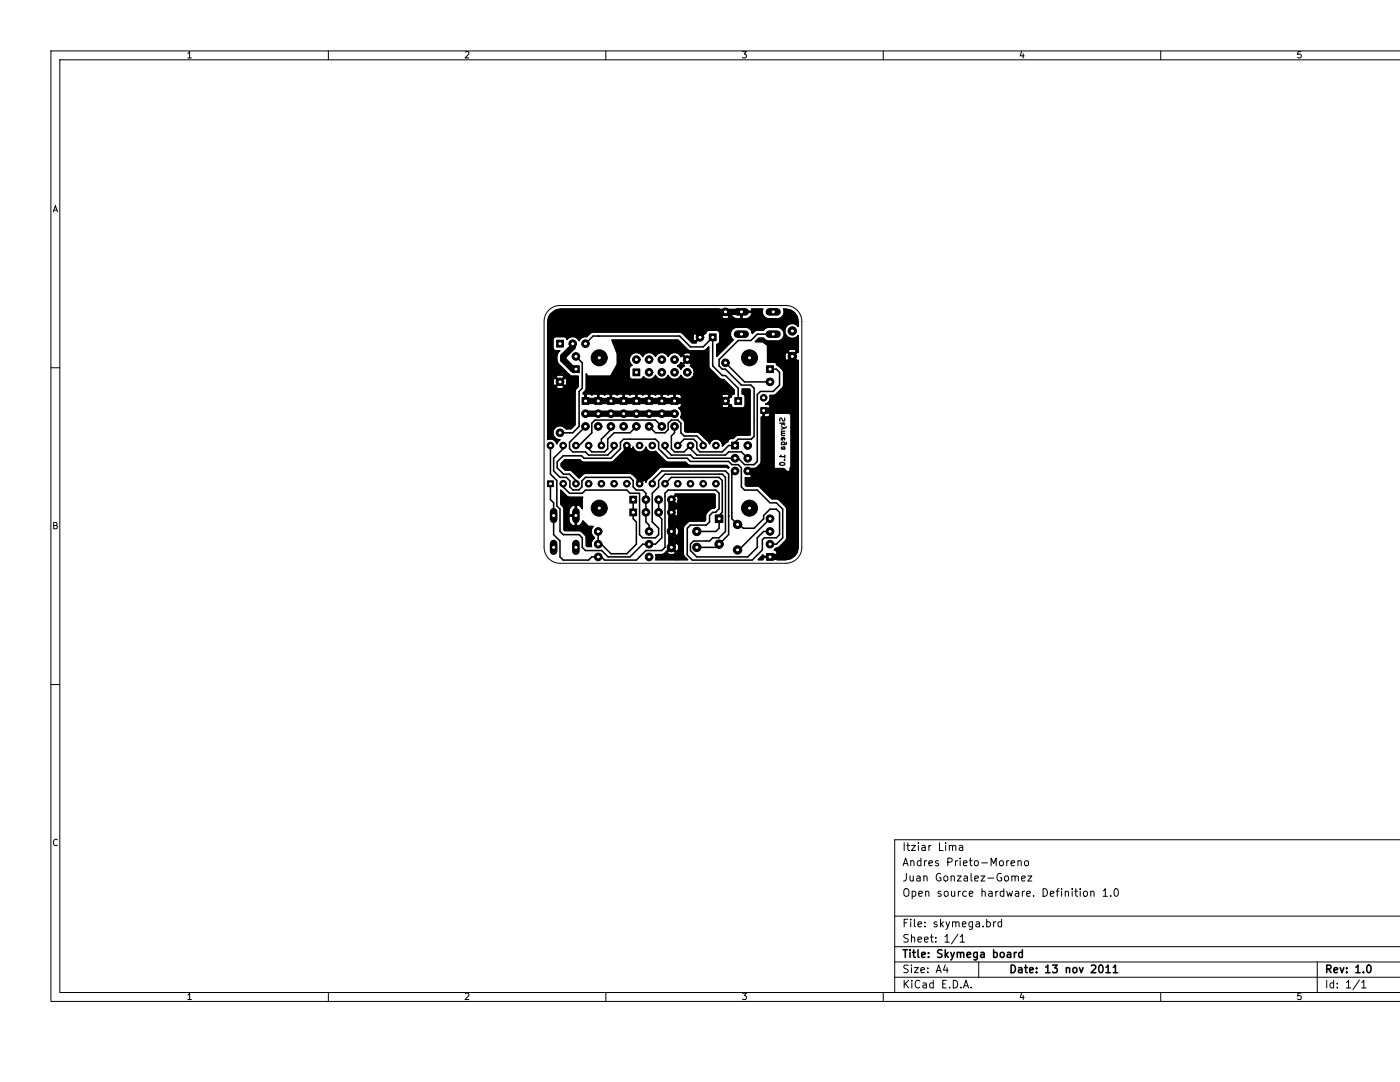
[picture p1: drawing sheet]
<svg xmlns="http://www.w3.org/2000/svg" width="279mm" height="216mm" viewBox="0 0 279 216" stroke-linecap="round" stroke-linejoin="round" font-family="sans-serif">
<g fill="none" stroke="#000" stroke-width=".2">
<path d="M37.5 10.7l.3-.4v1.3M37.5 11.6h.7M65.5 10.2v1.7M92.9 10.4l.4-.1 .3 .4-.8 .9h.8M120.9 10.2v1.7M148.2 10.3h.8l-.5 .5 .4 .1v.5l-.2 .2-.5-.2M176.3 10.2v1.7M203.9 10.2l-.3 .9h.8M204.2 10.7v.9M231.6 10.2v1.7M259.6 10.3h-.6v.6l.2-.1h.4l.1 .2-.1 .4-.1 .2-.5-.2M279.4 10.2h-269.2v189.6h269.2"/>
<path d="M279.4 11.9h-267.5v186.1h267.5M10.6 42.3l.4-1.3 .5 1.3M10.7 41.9h.7M10.2 73.4h1.7M109.5 61.9a3.2 3.2 0 0 1 2.3-.9h45a3.2 3.2 0 0 1 3.2 3.1v45.1a3.2 3.2 0 0 1-3.2 3.2h-45a3.2 3.2 0 0 1-3.2-3.2v-45.1a3.2 3.2 0 0 1 .9-2.2zM109.8 62.7l1.2-.9 .8-.1h31.7a.93 .93 0 0 0 .3 1.3l1-1 .9 1 .3-.1a1.54 1.54 0 0 0 1.8 .7v-1.5h2.1l.2-.2-.1-.2h2.3l-.2 .3a1.4 1.4 0 0 0 1.1 1.6h2.2l.5-.2a1.34 1.34 0 0 0 .5-1.7 2.6 2.6 0 0 1 2.9 2.5v1l-.3-.4a1.5 1.5 0 0 0-2.1 .4 1.5 1.5 0 0 0 .3 2.1 1.5 1.5 0 0 0 2.1-.4v3.4h-.2l-.1 .2v-.4a.98 .98 0 0 0-1.7 0l.8 .8 .9-.8v.4l-.7 .6 .8 .9 .2-.1v37.2l-.3 1.3v-38.3l-.9-.8-.2 .2v-.4l-.8-.8a.98 .98 0 0 0 0 1.7l.8-.9v.4l-.6 .6 .1 .3a1.07 1.07 0 0 0 1.6-.3v38.3l-.4 .6-.7 .4v-28.7h-.2v-.2h-3.2v11.6h3.2v-.8h.2v18.1l-1.1 .3h-1.7l-.2-.4h-2.5l-.1 .4h-1l1-1 .1 .3h2.5l.2-.2a.78 .78 0 0 0-.6-1.1l.4-.3 .6-.3 1.4-1.5 .1-6-.2-.6-1.3-1.2-.6-.3h-.9l-.3-.3v-17l-.2-.2h-1v1.1l.2 .1 .7-.1 .3-.4v-.5v17l-2.3-2.1-2.5-.1-.2-.2v-1.5h.9l.3-.1 .1-.3-1-.9 .2-.2 1 1 .2-.1 .2-.5-.1-.7 .6-.2 .8-.9v-9.2l.4-.1v-1.3h1.2l.2-.2v-.5a.71 .71 0 0 0-.9-.5 1.25 1.25 0 0 0 .8-1.7 1.28 1.28 0 0 0 1.3-.2l1.4-1.6v-3.1l-.8-.9-.4-.2-.3-.5-1.6-.1v-3.4l-1-.7h-1.5l.8-.7h.8l.4 .3 .5 .2h2.2a1.4 1.4 0 0 0 1.1-1.3 1.4 1.4 0 0 0-1.1-1.4h-2.2l-.5 .2-.4 .4h-1.5l-.7 .7v-4l-.2-.2h-1.8v1.2h.9l.5-.2 .4-.4 .2-.4v3.7l-.6-.8-.5-.2h-2.1a1.39 1.39 0 0 0-1.1 1.1 1.39 1.39 0 0 0 .5 1.4l-.7 .8v-5.4l-.8-.8-.8 .8 .1 .2 .5 .2 .9-.2 .1-.2v5.4l-2.6 2.5v-2.4l.4-.1 .2-.4-.1-2-.4-.3h-1.7l-.5 .3-.1 .4-.1-.1-.2 .2-.1-.6-.5-.2-.5 .1-.4 .1-.1 .3 .8 .7 .8-.7v.3l-1 1v-.4l-.8-.8-.2 .1a.99 .99 0 0 0 .2 1.5l.8-.8v.4l-.6 .6 .1 .1h-.9l-1.9-1.9-.6-.2h-17.2l-.6 .2-.7 .7h-.5l-.5 .2-.5 .6-.1-.2a1.41 1.41 0 0 0-2.3 0l-.1-.3-.5-.3h-1.7l-.4 .3-.1 2 .5 .5h.8l-.2 .2a2.08 2.08 0 0 0 0 2.5l2.3 2.3 1.6 .1v2l-.6 .7v.3v6.7l-.8 .8h-.9v-9.7l-.1-.4-.3-.1-.2 .2v-.6a.99 .99 0 0 0-1.5 .2l.8 .8 .7-.8v.4l-.6 .6 .8 .8 .3-.1 .1-.5v9.2h-.2l-.4-.4v-8l-.7-.8-.2 .2v-.4l-.8-.8-.2 .1a.99 .99 0 0 0 .2 1.5l.8-.8v.4l-.6 .6v.2a.99 .99 0 0 0 1.5-.2v8l-.5-.2a1.41 1.41 0 0 0-1.7 1.2 1.41 1.41 0 0 0 1.5 1.6l-.5 .4-.2 .4-.1-.4a1.27 1.27 0 0 0-1.7-.5v-23.5l.2-.8zM111.1 67.9h1.3v1.4h-1.3zM114.2 73h1.4v1.3h-1.4zM116.2 79.3h1.3v1.4h-1.3zM118.7 79.3h1.4v1.4h-1.4zM121.2 79.3h1.4v1.4h-1.4zM122.1 67.8h13.2l1.9 2 .6 .2 2.8-.1 .9-.7v4.1l2.1 2.2 .9 .2 2 2.1v.8l-.5 .3-.1 .4-.2-.1-.1 .2-.1-.6-.5-.2-.9 .2-.1 .3 .8 .7 .8-.7v.3l-.6 .6 .7 .8 .2-.1 .3 .6 2 .1 .5-.5v-1.8l-.3-.4-.3-.1v-1h1.4l.2 .2v8.9l-.1 .1h-2.3l-.5 .3-.5 .4-.7 .1v-6.6l-.8-.8-.2 .2v-.4l-.8-.8-.2 .1-.2 .5 .2 .9 .2 .1 .8-.8v.4l-.6 .6 .1 .2 .5 .2h.5l.4-.2 .1-.2v6.6l-.3 .5-.4 .2-.7 .7a1.3 1.3 0 0 0-1.1-1.4 1.3 1.3 0 0 0-1.5 1l-.2-.4-1.8-1.8-.2-.1-.8-.1-.1-14.8-.1-.4h-.3l-.2 .2v-.6l-.5-.2-1 .2v.2l.8 .8 .7-.8v.4l-.6 .6 .8 .7h.3l.1-.5v2l-.2-.5-.6-.5 .2-.3-.7-.8-.8 .8 .2 .3-.7 .7-.7-.7 .7-.7 .3 .2 .8-.7-.8-.8-.3 .2-.1-.2a1.39 1.39 0 0 0-2.4 .2 1.38 1.38 0 0 0-1.3-.9 1.38 1.38 0 0 0-1.3 .9 1.38 1.38 0 0 0-1.3-.9 1.38 1.38 0 0 0-1.2 .9 1.41 1.41 0 0 0-2.2-.5 1.41 1.41 0 0 0 .1 2.2l-.3 .1-.3 .4v1.8l.3 .4 2 .1 .4-.3 .1-.3 .4 .4a1.38 1.38 0 0 0 2-.6 1.37 1.37 0 0 0 1.3 .8 1.37 1.37 0 0 0 1.3-.8 1.37 1.37 0 0 0 1.2 .8 1.37 1.37 0 0 0 1.3-.8 1.4 1.4 0 0 0 1.4 .8 1.4 1.4 0 0 0 1.3-1.1v11.6h-1.8l-.1-.2-.1-1.8-.8-.9a1.38 1.38 0 0 0-.4-1.9l.3-.1 .3-.4-.1-2a.83 .83 0 0 0-1.2-.1v1.1h1.2l.1-.2v.6l-.1-.2h-1.4v-1.3l-.2-.2h-.6l-.3 .3-.4-.3h-.6l-.2 .2v1.1h2.3v.2h-2.5v-1.3l-.2-.2h-.6l-.4 .3-.4-.3h-.6l-.1 .2v1.1h2.3v.2h-2.6v-1.3l-.1-.2h-.6l-.4 .3-.4-.3h-.6l-.2 .2v1.1h2.3v.2h-2.5v-1.3l-.2-.2h-.6l-.4 .3-.4-.3h-.6l-.1 .2v1.1h2.3v.2h-2.6v-1.3l-.1-.2h-.6l-.4 .3-.4-.3h-.6l-.2 .2v1.1h2.3v.2h-2.5v-1.3l-.2-.2h-.6l-.3 .3-.4-.3h-.6l-.2 .2v1.1h2.3v.2h-2.5v-1.3l-.2-.2h-.6l-.4 .3-.4-.3h-.6l-.1 .2v1.1h2.3v.2h-2.6v-1.3l-.3-.2v-.2l.5-.6 .1-.3v-2.9l.3 .5h4.6l1.3-2.4v-2.1z"/>
<path d="M123.8 79.3h1.3v1.4h-1.3zM126.3 73.6h1.4v1.4h-1.4zM126.3 79.3h1.4v1.4h-1.4zM128.9 79.3h1.3v1.4h-1.3zM131.4 79.3h1.4v1.4h-1.4zM133.9 79.3h1.4v1.4h-1.4zM141.6 66.6h1.3v1.4h-1.3zM146.6 79.3h1.4v1.4h-1.4zM153 73h1.4v1.3h-1.4zM109.3 95.9h1.1v1.2h-1.1zM111.9 97.8l1.5 1.4h2.9l-.1 2.3-.5-.6-.4-.1-.2 .1v4a1 1 0 0 0 1.2-1l1.1 1.1h1a1.39 1.39 0 0 0 .2 2.2v.2a1.38 1.38 0 0 0-.5 1.7h-.9l-.2-.2v-1.6l-.2-.5a1.7 1.7 0 0 0-2-.9v-5a1.02 1.02 0 0 0-1.3 1v.8h1.3v.3h-1.3a1.53 1.53 0 0 0 1.1 2l.2-.1v1h-2.1l-.2-.2v-4.1v-.3l-.6-.7zM112.7 91.7h3l.6 .5h.3h5.3l.6-.2 1.9-2a1.25 1.25 0 0 0 1.3 0l.1-.2-.9-.9 .2-.2 .9 .9h.2l.1-.4a1.31 1.31 0 0 0 1.3 1 1.31 1.31 0 0 0 1.3-1 1.42 1.42 0 0 0 2 .9l2.1 2.1h3.8l.7 .6 .3 .1h7.3l.4 .4-.1 .2-.6-.3h-12.7l-.6 .2-2.4 2.4-.2 .4-.1-.3-.3-.1-.9 .9-.1-.2 .8-.9v-.2a1.25 1.25 0 0 0-1.3 0l-.7-.7-.6-.2h-8.9l-.5 .2-.7 .7-1.6-1.5-1.2-.1-.8-.8v-.5z"/>
<path d="M125.7 99h1.4v1.4h-1.4zM134.7 98.6h7.8l.2 .1v2.5l-.2 .2a1.84 1.84 0 0 0-1.7 2.4l-.2 .2h-2.8a1.76 1.76 0 0 0-1.2 .9l-.2 .5v5.1l.2 .5 .7 .7h-1.9v-11.8l-.2-.9-.3-.1-.7 .8 .7 .8 .3-.1 .2-.5v2.5l-.2-.9h-.3l-.7 .7 .7 .8 .3-.1 .2-.5v3.2l-.2-.3-.2-.1-.8 .8 .8 .9 .2-.1 .2-.5v3.1l-.2-.9-.2-.1-.8 .8 .8 .9 .2-.1 .2-.6v2.3h-.6v-1.5l-.8-.8-.9 .8a.98 .98 0 0 0 1.7 0v1.5h-4l.1-.3-.1-.8h1.6l2.4-2.4a1.02 1.02 0 0 0-1.3-.4v-.4l.8 .1 .4-.2 .1-.2-1-1.1 1-1a1.02 1.02 0 0 0-1.3-.3v-1.2l.8 .1 .4-.2 .1-.2-1-1 1-.9-.1-.3h-.2l.3-.3-1-1 1-1zM146 88.2h1.4v1.4h-1.4zM151.8 81.3h1.2v1.2h-1.2zM10.7 104.9l.6-.1v-.4l-.6-.2v1.3h.5l.2-.4-.3-.2M125.7 101.5h1.4v1.4h-1.4zM142.7 102.7h1.6v1.6h-1.6zM153 110.4h1.4v1.4h-1.4zM10.2 136.6h1.7M11.4 167.6a.6 .6 0 0 0-.8 .4 .6 .6 0 0 0 .6 .7l.2-.1M180.2 172.8l.5-1.6 .5 1.6M180.4 172.3h.7"/>
<path d="M180.4 168.2v1.5M180.6 177.4a.51 .51 0 0 1 .5 0 .51 .51 0 0 1 .3 .4v.5a.51 .51 0 0 1-.5 .6 .51 .51 0 0 1-.5-.6v-.5zM180.9 174.3v1.1a.49 .49 0 0 1-.6 .4M181 168.7h.5M181.2 168.2v1.3l.3 .2M181.6 174.8l.1 .9 .3 .1 .3-.1M181.8 171.9l.2-.2 .3 .1 .1 1M181.8 171.7v1.1M181.9 168.7h.8l-.8 1h.8M182 177.9l.5-.1 .3 .3-.2 .7h-.6M182 177.8v1.6M182.3 174.8v1"/>
<path d="M183 174.9h.6v.9M183.3 168.2v.1M183.3 168.7v1M183.4 178.3l.7-.1-.1-.3-.4-.1-.2 .3v.7h.6M183.6 175.1l-.5 .1a.3 .3 0 0 0-.2 .3 .3 .3 0 0 0 .2 .3l.5-.1M183.8 171.8l-.4-.1-.3 .3 .1 .7h.6M183.8 171.2v1.6M184 168.8h.6l.1 .9M184.4 174.9l.2-.1 .3 .1 .1 .9M184.4 174.8v1M184.5 171.7v1.1M184.7 169.1h-.5a.3 .3 0 0 0-.3 .3 .3 .3 0 0 0 .3 .3l.5-.1"/>
<path d="M184.7 178l.3-.2 .3 .1 .1 .9M184.7 177.8v1M184.9 171.7l-.2 .1-.2 .2M185.4 172.2l.7-.1-.1-.3-.4-.1-.2 .3 .1 .7h.5M185.4 168.7v1M185.8 168.7l-.3 .1-.1 .2M187.3 171.8l-.4-.1-.2 .3 .1 .2 .5 .1v.4h-.6M187.5 168.2v1.5h.7M187.7 174.3a.71 .71 0 0 0-.9 .7 .71 .71 0 0 0 .9 .7l.1-.6h-.3M187.8 177.9l-.4-.1-.2 .3 .1 .2 .5 .1v.4h-.6M188.5 174.9l.4-.1 .3 .3v.4l-.3 .3-.4-.1-.1-.2zM188.6 177.9l.3-.1 .3 .3v.5l-.3 .2h-.3l-.2-.2z"/>
<path d="M188.7 168.2v.1M188.7 168.7v1M189.2 172h.7l.1-.3v-.3l-.3-.2h-.5v1.6M189.5 168.8l.2-.1 .3 .1 .1 .9M189.5 168.7v1M189.8 174.9l.2-.1 .4 .1 .1 .9M189.8 174.8v1M189.9 177.8l.1 1h.3l.2-.1M190.1 168.9l.2-.2 .4 .1 .1 .9M190.5 177.8v1M190.7 171.7v1.1M191 174.8h.8l-.8 1h.8"/>
<path d="M191.1 171.7l-.3 .1-.1 .2M191.3 177.8v1M191.5 168.8h.6v.9M191.6 171.2v.2M191.6 171.7v1.1M191.7 177.8l-.3 .1-.1 .2M192.1 169.1h-.5a.3 .3 0 0 0-.2 .3 .3 .3 0 0 0 .2 .3l.5-.1M192.3 172.2l.7-.1-.1-.3-.4-.1-.2 .3v.7h.6M192.4 174.9h.6l.1 .9M192.9 177.9l-.5-.1-.3 .3 .2 .7h.6M193.1 175.1l-.5 .1a.3 .3 0 0 0-.3 .3 .3 .3 0 0 0 .3 .3l.5-.1M193.4 171.7h.6"/>
<path d="M193.4 178.3l.8-.1-.1-.3-.4-.1-.3 .3 .1 .7h.6M193.7 171.2v1.3l.3 .3M193.8 174.3v1.3l.2 .2M194.5 175.3l.8-.2-.1-.2-.5-.1-.2 .2 .1 .7h.6M194.6 171.8l.4-.1 .3 .3v.5l-.3 .3-.4-.1-.1-.2zM195.8 174.8h.8l-.8 1h.8M195.9 172.2h1.2M196 178l.2-.2 .4 .1v.9M196 177.3v1.5M197.1 175.2h1.2M197.4 177.9h.5l.1 .9M197.8 172.8v-1.6l.5 1.1 .5-1.1v1.6"/>
<path d="M198 178.2l-.5 .1a.3 .3 0 0 0-.2 .3 .3 .3 0 0 0 .2 .2h.5M198.7 177.8v1M199.2 177.8l-.3 .1-.2 .2M199.6 171.8l.4-.1 .3 .3v.5l-.3 .3-.4-.1-.1-.2zM199.8 174.3a.71 .71 0 0 0-.9 .7 .71 .71 0 0 0 .9 .7l.1-.6h-.3M200.3 177.9l-.4-.1-.3 .3 .2 .7h.5M200.3 177.3v1.5M200.6 174.9l.4-.1 .3 .3v.4l-.3 .3-.4-.1-.1-.2zM200.9 177.8l.3 1 .3-.7 .3 .7 .3-1M200.9 171.7v1.1M201.3 171.7l-.2 .1-.2 .2M201.8 172.2l.7-.1-.1-.3-.4-.1-.2 .3 .1 .7h.5"/>
<path d="M201.9 174.9l.3-.1 .3 .1 .1 .9M201.9 174.8v1M202.6 175l.2-.2 .4 .1v.9M202.7 177.9h.5l.1 .9M203.2 171.9l.2-.2 .3 .1 .1 1M203.2 171.7v1.1M203.3 178.2l-.5 .1a.3 .3 0 0 0-.2 .3 .3 .3 0 0 0 .2 .2h.5M203.9 175.3l.7-.2-.1-.2-.4-.1-.2 .2 .1 .7h.5M204 177.8v1M204.5 177.8l-.3 .1-.2 .2M204.6 171.8l.4-.1 .3 .3v.5l-.3 .3-.4-.1-.1-.2zM204.9 178.3l.7-.1v-.3l-.5-.1-.2 .3 .1 .7h.6"/>
<path d="M205.1 174.8h.8l-.8 1h.8M206.3 178.7v.1M208.2 177.3a.77 .77 0 0 1 .8 .8 .77 .77 0 0 1-.8 .7zM209.6 178.3l.7-.1v-.3l-.5-.1-.2 .3 .1 .7h.6M210.8 177.8h.6M211.4 177.3l-.4 .2v1.3M211.9 177.3v.2M211.9 177.8v1M212.6 178l.2-.2 .4 .1 .1 .9M212.6 177.8v1M214 177.3v.2M214 177.8v1"/>
<path d="M214.5 177.8h.6M214.7 177.3v1.3l.4 .2M215.6 177.3v.2M215.6 177.8v1M216.4 177.9l.3-.1 .3 .3v.5l-.3 .2h-.3l-.2-.2zM217.7 178l.2-.2 .4 .1v.9M217.7 177.8v1M220.1 177.8l.5-.5v1.5M220.1 178.8h.9M221.7 178.7v.1M222.5 177.4l.2-.1a.81 .81 0 0 1 .5 .8 .81 .81 0 0 1-.5 .7 1.01 1.01 0 0 1-.2-1.4zM279.4 167.6h-100.8v30.4"/>
<path d="M37.5 198.5l.3-.3v1.2M37.5 199.4h.7M65.5 198v1.8M92.9 198.3l.4-.1 .3 .3-.8 .9h.8M120.9 198v1.8M148.2 198.2h.8l-.5 .5 .4 .1v.5l-.2 .1-.5-.1M176.3 198v1.8M178.6 182.8h100.8M178.6 188.9h100.8M178.6 195h100.8M178.6 191.9h100.8M180.4 195.6v1.5"/>
<path d="M180.4 184.1h.6M180.7 196.3l.6 .8M181.2 183.4h-.8v1.5M181.2 192.6h-.5l-.3 .3 .1 .3 .7 .3v.4l-.2 .2-.6-.1M181.2 186.5h-.5l-.3 .3 .1 .3 .7 .3v.4l-.2 .2-.6-.1M181.3 195.6l-.9 .9M181.8 183.4v.2M181.8 183.9v1M181.9 192.6v.1M181.9 187.1l.2-.1h.4l.1 1M181.9 186.5v1.5M181.9 193.1v1"/>
<path d="M182 195.6v.2M182 196.1v1M182.5 193.1h.8l-.8 1h.8M182.5 183.4v1.3l.2 .2M183.2 184.4l.7-.1v-.3l-.5-.1-.2 .2 .1 .8h.6M183.2 187.5l.7-.2v-.3h-.5l-.2 .2 .1 .7h.6M183.6 195.8a.61 .61 0 0 0-.8-.1 .61 .61 0 0 0-.2 .8 .57 .57 0 0 0 .3 .6 .57 .57 0 0 0 .7-.1M183.8 193.6l.7-.2-.1-.3h-.4l-.2 .2 .1 .7h.5M184.2 196.2h.6l.1 .9M184.5 187.5l.7-.2v-.3h-.5l-.2 .2 .1 .7h.6M184.6 184.8v.1M184.6 184v.1"/>
<path d="M184.9 196.5l-.5 .1a.3 .3 0 0 0-.3 .2 .3 .3 0 0 0 .3 .3h.5M185.2 193.9v.2M185.2 193.1v.2M185.7 187h.6M185.9 186.5v1.3l.4 .2M186.3 196.2l-.5-.1-.3 .3 .2 .7h.6M186.3 195.6v1.5M186.8 187.8v.2M186.8 187v.2M186.8 194.1l.5-1.5 .6 1.5M187 184l-.4-.1-.2 .2 .1 .3 .5 .1v.4h-.6M187 193.7h.7"/>
<path d="M187.7 183.4v1.5M187.9 184.4l.4 .5M188.1 196.3h.6M188.3 183.9l-.6 .6M188.6 186.9l.4-.4v1.5M188.6 188h.8M188.6 192.5l-.3 1.1h.9M188.8 183.9l.4 1M188.9 195.6h-.8v1.5h.8M189 193.1v1M189.5 183.9l-.5 1.4-.2 .2M189.5 197v.1"/>
<path d="M190.1 184.1l.2-.2 .4 .1 .1 .9M190.1 183.9v1M190.2 195.6a.77 .77 0 0 1 .9 .8 .77 .77 0 0 1-.9 .7zM190.8 184.1l.2-.2 .3 .1 .1 .9M191.2 186.4l-1.3 2M191.6 186.9l.5-.4v1.5M191.6 188h.9M191.8 197v.1M192.1 184.4l.7-.1-.1-.3-.4-.1-.2 .2v.8h.6M192.3 197.1l.5-1.5 .5 1.5M192.4 196.7h.8M193.8 197v.1"/>
<path d="M194.1 183.9v1.3l-.3 .3-.4-.1M194.1 184l-.4-.1-.3 .3 .1 .7h.6M194.8 184h.6l.1 .9M195.3 191.9v3.1M195.5 184.3l-.5 .1a.3 .3 0 0 0-.3 .3 .3 .3 0 0 0 .3 .2h.5M196.2 184.8v.1M196.9 184l.5-.1 .3 .3-.2 .7h-.6M196.9 183.4v1.5M198.3 183.9v1M198.7 183.9l-.3 .1-.1 .2M199.9 184l-.4-.1-.3 .3 .1 .7h.6M199.9 183.4v1.5"/>
<path d="M203.9 198.1l-.3 .9h.8M204.2 198.6v.8M231.6 198v1.8M259.6 198.2h-.6v.6l.2-.1h.4l.1 .2-.1 .4-.1 .1-.5-.1M262.9 191.9v6.1M264.8 195.6v1.5M266.2 196.2l-.5-.1-.3 .3 .2 .7h.6M266.2 195.6v1.5M266.9 197v.1M266.9 196.2v.1M268.7 196l.4-.4v1.5M268.7 197.1h.9"/>
<path d="M271.3 195.5l-1.3 2M271.7 196l.5-.4v1.5M271.7 197.1h.9"/>
<circle cx="111.8" cy="76.2" r=".76"/>
<circle cx="114.3" cy="68.6" r=".76"/>
<circle cx="114.9" cy="71.1" r=".76"/>
<circle cx="116.8" cy="68.6" r=".76"/>
<circle cx="119.6" cy="71.4" r="1.6"/>
<circle cx="127" cy="71.8" r=".76"/>
<circle cx="129.5" cy="74.3" r=".76"/>
<circle cx="129.5" cy="71.8" r=".76"/>
<circle cx="132.1" cy="74.3" r=".76"/>
<circle cx="132.1" cy="71.8" r=".76"/>
<circle cx="134.6" cy="74.3" r=".76"/>
<circle cx="134.6" cy="71.8" r=".76"/>
<circle cx="137.2" cy="74.3" r=".76"/>
<circle cx="137.2" cy="71.8" r=".76"/>
<circle cx="139.7" cy="67.3" r=".76"/>
<circle cx="144.8" cy="72.4" r=".76"/>
<circle cx="144.8" cy="62.2" r=".76"/>
<circle cx="149.6" cy="71.4" r="1.6"/>
<circle cx="152.4" cy="79.4" r=".66"/>
<circle cx="153.7" cy="76.2" r=".76"/>
<circle cx="158.1" cy="71.1" r=".84"/>
<circle cx="158.1" cy="66" r=".84"/>
<circle cx="109.9" cy="88.9" r=".66"/>
<circle cx="111.8" cy="86.4" r=".76"/>
<circle cx="112.4" cy="96.5" r=".66"/>
<circle cx="112.4" cy="88.9" r=".66"/>
<circle cx="114.9" cy="96.5" r=".66"/>
<circle cx="114.9" cy="88.9" r=".66"/>
<circle cx="116.8" cy="82.5" r=".76"/>
<circle cx="116.8" cy="85.1" r=".76"/>
<circle cx="117.5" cy="88.9" r=".66"/>
<circle cx="117.5" cy="96.5" r=".66"/>
<circle cx="119.4" cy="85.1" r=".76"/>
<circle cx="119.4" cy="82.5" r=".76"/>
<circle cx="120" cy="88.9" r=".66"/>
<circle cx="120" cy="96.5" r=".66"/>
<circle cx="121.9" cy="85.1" r=".76"/>
<circle cx="121.9" cy="82.5" r=".76"/>
<circle cx="122.6" cy="88.9" r=".66"/>
<circle cx="122.6" cy="96.5" r=".66"/>
<circle cx="124.5" cy="82.5" r=".76"/>
<circle cx="124.5" cy="85.1" r=".76"/>
<circle cx="125.1" cy="88.9" r=".66"/>
<circle cx="125.1" cy="96.5" r=".66"/>
<circle cx="127" cy="82.5" r=".76"/>
<circle cx="127" cy="85.1" r=".76"/>
<circle cx="127.6" cy="96.5" r=".66"/>
<circle cx="127.6" cy="88.9" r=".66"/>
<circle cx="128.9" cy="99.7" r=".76"/>
<circle cx="129.5" cy="82.5" r=".76"/>
<circle cx="129.5" cy="85.1" r=".76"/>
<circle cx="130.2" cy="96.5" r=".66"/>
<circle cx="130.2" cy="88.9" r=".66"/>
<circle cx="131.4" cy="99.7" r=".76"/>
<circle cx="132.1" cy="82.5" r=".76"/>
<circle cx="132.1" cy="85.1" r=".76"/>
<circle cx="132.7" cy="88.9" r=".66"/>
<circle cx="132.7" cy="96.5" r=".66"/>
<circle cx="134" cy="99.7" r=".76"/>
<circle cx="134.6" cy="82.5" r=".76"/>
<circle cx="134.6" cy="85.1" r=".76"/>
<circle cx="135.3" cy="96.5" r=".66"/>
<circle cx="135.3" cy="88.9" r=".66"/>
<circle cx="137.8" cy="88.9" r=".66"/>
<circle cx="137.8" cy="96.5" r=".66"/>
<circle cx="140.3" cy="96.5" r=".66"/>
<circle cx="140.3" cy="88.9" r=".66"/>
<circle cx="142.9" cy="88.9" r=".66"/>
<circle cx="142.9" cy="96.5" r=".66"/>
<circle cx="144.8" cy="80" r=".76"/>
<circle cx="146.7" cy="91.4" r=".76"/>
<circle cx="146.7" cy="94" r=".76"/>
<circle cx="149.2" cy="88.9" r=".76"/>
<circle cx="149.2" cy="94" r=".76"/>
<circle cx="149.2" cy="91.4" r=".76"/>
<circle cx="119.4" cy="108.6" r=".76"/>
<circle cx="119.4" cy="106" r=".76"/>
<circle cx="119.4" cy="111.1" r=".76"/>
<circle cx="119.6" cy="101.4" r="1.6"/>
<circle cx="128.9" cy="102.2" r=".76"/>
<circle cx="129.5" cy="108.6" r=".76"/>
<circle cx="129.5" cy="106" r=".76"/>
<circle cx="129.5" cy="111.1" r=".76"/>
<circle cx="131.4" cy="102.2" r=".76"/>
<circle cx="134" cy="102.2" r=".76"/>
<circle cx="134" cy="109.2" r=".84"/>
<circle cx="134" cy="106" r=".84"/>
<circle cx="139.1" cy="109.2" r=".84"/>
<circle cx="139.1" cy="106" r=".84"/>
<circle cx="143.5" cy="108.6" r=".84"/>
<circle cx="147.2" cy="104.6" r=".84"/>
<circle cx="147.2" cy="109.7" r=".84"/>
<circle cx="149.6" cy="101.4" r="1.6"/>
<circle cx="153.7" cy="106" r=".76"/>
<circle cx="153.7" cy="108.6" r=".76"/>
<circle cx="153.7" cy="103.5" r=".76"/>
</g>
<g fill="none" stroke="#000" stroke-width=".3">
<path d="M114.9 71.1l1.3 1.3v5.1l-.6 .6v7l-1.3 1.3h-2.5M116.8 68.6l1.6-1.5h17.2l2.2 2.1h2.5l1.9-1.9v5.7l1.9 1.9h.7l2.5 2.6v2.5M144.8 72.4l3.8 3.8h5.1M153.7 73.7h1.2l.7 .6v2.5l-1.3 1.3h-2.5l-.7 .6v13.4l-.6 .6h-1.9l-1.3-1.3h-8.9l-.6-.6h-3.8l-1.3-1.3v-.6M154.3 66.7h-3.2l-1.2 1.2h-2.6l-3.8 3.9v1.2l.6 .7h.7l3.2 3.1h1.9l.6 .7v9.6l-.6 .5h-2.6l-.6 .7v.6h-1.3l-1.3 1.3h-4.4l-.6-.7v-1.2l-.7-.7h-1.9l-1.2 1.3M109.9 88.9v5.7l1.2 1.3v5.1l.7 .6v4.4l.6 .7h3.2l.6 .6v1.9l.6 .7h3.3l1.3 1.2h4.3l2.6-2.5h2.5l1.3-1.3v-3.7l-.7-.7v-3.2M112.4 96.5v.7l1.3 1.2h2.5l.6-.6h8.3l.6 .6h1.9v8.3l.7 .6h2.5l.6-.6v-1.3l-1.2-1.3v-5.7l1.2-1.2v-1.3l1.3-1.3h11.4l.7 .7v10.7l-1.3 1.3h-1.3l-.6 .7h-3.2l-.6 .6v1.3l1.3 1.2h10.1l1.9-1.9v-1.9l1.3-1.3h1.3M112.4 88.9v.6l-1.9 1.9v2.6l1.3 1.3h1.2l.7 .7v1.2l.7 .6M114.3 97.8h1.2l.6-.6v-1.2l.7-.7h8.9l.7 .6v1.3l.6 .6h1.3l.6 .6v5.7l.6 .7v1.2M114.9 96.5v-.6l-1.2-1.3h-1.2l-1.3-1.3v-1.2l1.2-1.2h3.7l.5 .5h5.3l1.9-1.9v-1.2l.7-.7h6.3l.6 .7v1.2l2 1.9h3.8l.6 .7h7.6l.7 .6h1.2l.7 .6v3.9l.6 .6h2.5l2.6 2.5h1.2l1.3 1.3v5.7l-1.3 1.3h-1.2M116.8 85.1l-3.1 3.2v1.2l.6 .7h2.5l.7 .6h3.8l1.3-1.3v-.6M121.9 85.1v.6l-1.9 1.9v1.3"/>
<path d="M126.4 99.7v3.8l.6 .6v4.5l-1.9 1.9h-3.2l-1.9-1.9h-.6v-2.6M127 85.1l-1.3 1.3h-3.1l-1.3 1.2v1.9l-.6 .7h-2.6l-.6-.7v-.6M129.5 85.1l1.3 1.3h1.9l.7-.7v-1.2l.6-.7h1.3l.6 .7v1.9l.6 .6h2.6l1.2 1.3v.6M130.2 96.5v-.6l1.9-1.9h12.7l.6 .6v12.1l-2.5 2.5h-3.8M132.1 85.1l-1.3-1.3h-12.1l-.6 .7v1.9l-2.5 2.5h-.7M132.7 96.5l1.3-1.2h9.5l.6 .6v6.3l-.6 .7v2.5l-.6 .6h-3.8M134.6 85.1v1.3l-.6 .6v2.5l.6 .7h1.9l1.3-1.3v.6l1.3 1.3h5.7l.6-.6h2.6l1.2 1.2M146.7 94l-.6 .6v8.9l1.1 1.1h.4l.7 .8h2.2l1.9-1.9v-.6l1.3-1.3h1.2l.7 .6v4.5l-.7 .6h-2.4l-.4 .4v2l-2 2.1h-11.9l-1-1.1v-5.3l.6-.6h3.2l.6-.7v-1.2l.6-.7h.6l.7-.7v-3.1l-.6-.6h-9.5l-.7 .6v10.8l-.6 .7h-3.2l-1.9 1.9h-6.3l-.7-.7h-1.9l-.6 .7h-5.1l-.6-.7v-3.1l-1.3-1.3v-6.4l-.6-.6v-3.2M153.7 103.5l-6.3 6.2h-.2M180.2 189.5h.9M180.7 189.5v1.5M181.6 189.5v.2"/>
<path d="M181.6 190v1M182.1 190h.6M182.3 189.5v1.3l.4 .2M183.2 189.5v1.3l.2 .2M183.9 190.5l.8-.1-.1-.3-.4-.1-.3 .2 .1 .8h.6M185.3 190.9v.1M185.3 190.1v.1M188 189.6l-.6-.1-.3 .3 .2 .4 .6 .3v.4l-.2 .1h-.6M188.6 189.5v1.5M188.8 190.5l.4 .5M189.2 190l-.6 .6M189.7 190l.4 1"/>
<path d="M190.5 190l-.5 1.4-.3 .1M191 190.2l.3-.2 .3 .1 .1 .9M191 190v1M191.7 190.2l.2-.2 .4 .1v.9M193 190.5l.7-.1v-.3l-.5-.1-.2 .2 .1 .8h.6M195 190v1.3l-.3 .2h-.3M195 190.1l-.4-.1-.3 .3 .2 .7h.5M195.8 190.1h.5l.1 .9M196.4 190.4l-.5 .1a.3 .3 0 0 0-.2 .3 .3 .3 0 0 0 .2 .2h.5M198.3 190.1l.4-.1 .3 .3-.1 .7h-.6M198.3 189.5v1.5M199.8 190.1l.3-.1 .3 .3v.5l-.3 .2h-.3l-.2-.2z"/>
<path d="M201.1 190.1h.5l.1 .9M201.7 190.4l-.5 .1a.3 .3 0 0 0-.2 .3 .3 .3 0 0 0 .2 .2h.5M201.8 192.6a.77 .77 0 0 1 .9 .7 .77 .77 0 0 1-.9 .8zM202.4 190v1M202.9 190l-.3 .1-.2 .2M203.3 193.1h.6l.1 1M204 193.4l-.5 .1a.3 .3 0 0 0-.3 .3 .3 .3 0 0 0 .3 .3l.5-.1M204 190.1l-.4-.1-.3 .3 .2 .7h.5M204 189.5v1.5M204.5 193.1h.6M204.7 192.6v1.3l.4 .2M205.5 193.6l.7-.2-.1-.3h-.4l-.2 .2 .1 .7h.5"/>
<path d="M206.9 193.9v.2M206.9 193.1v.2M208.7 193l.4-.4v1.5M208.7 194.1h.9M210.1 192.6h.9l-.5 .5 .4 .2v.6l-.2 .2-.6-.2M212.8 193.2l.2-.1h.4l.1 1M212.8 193.1v1M214.3 193.1h.3l.3 .3v.4l-.3 .3-.3-.1-.2-.2zM215.4 193.1l.4 1 .4-1M217.8 192.7l.6-.1 .2 .1 .1 .3-1 1.1h1M219.5 192.6h.1a.81 .81 0 0 1 .6 .7 .81 .81 0 0 1-.6 .8 1.01 1.01 0 0 1-.1-1.5zM220.7 193l.5-.4v1.5"/>
<path d="M220.7 194.1h.9M222.2 193l.4-.4v1.5M222.2 194.1h.8M264.8 193.4l.7-.1 .1-.2v-.4l-.2-.1h-.6v1.5M265.1 193.4l.5 .7M266.2 193.6l.8-.2-.1-.3h-.5l-.2 .2 .1 .7h.6M267.5 193.1l.3 1 .4-1M268.8 193.9v.2M268.8 193.1v.2M270.6 193l.4-.4v1.5M270.6 194.1h.9M272.1 193.9v.2"/>
<path d="M272.9 192.7l.2-.1a.81 .81 0 0 1 .5 .7 .81 .81 0 0 1-.5 .8l-.2-.2-.1-.4z"/>
</g>
<g fill="none" stroke="#000" stroke-width=".25">
<path d="M109.8 62.7l1.2-.9 .8-.1h31.7a.93 .93 0 0 0 .3 1.3l1-1 .9 1 .3-.1a1.54 1.54 0 0 0 1.8 .7v-1.5h2.1l.2-.2-.1-.2h2.3l-.2 .3a1.4 1.4 0 0 0 1.1 1.6h2.2l.5-.2a1.34 1.34 0 0 0 .5-1.7 2.6 2.6 0 0 1 2.9 2.5v1l-.3-.4a1.5 1.5 0 0 0-2.1 .4 1.5 1.5 0 0 0 .3 2.1 1.5 1.5 0 0 0 2.1-.4v3.4h-.2l-.1 .2v-.4a.98 .98 0 0 0-1.7 0l.8 .8 .9-.8v.4l-.7 .6 .8 .9 .2-.1v37.2l-.3 1.3v-38.3l-.9-.8-.2 .2v-.4l-.8-.8a.98 .98 0 0 0 0 1.7l.8-.9v.4l-.6 .6 .1 .3a1.07 1.07 0 0 0 1.6-.3v38.3l-.4 .6-.7 .4v-28.7h-.2v-.2h-3.2v11.6h3.2v-.8h.2v18.1l-1.1 .3h-1.7l-.2-.4h-2.5l-.1 .4h-1l1-1 .1 .3h2.5l.2-.2a.78 .78 0 0 0-.6-1.1l.4-.3 .6-.3 1.4-1.5 .1-6-.2-.6-1.3-1.2-.6-.3h-.9l-.3-.3v-17l-.2-.2h-1v1.1l.2 .1 .7-.1 .3-.4v-.5v17l-2.3-2.1-2.5-.1-.2-.2v-1.5h.9l.3-.1 .1-.3-1-.9 .2-.2 1 1 .2-.1 .2-.5-.1-.7 .6-.2 .8-.9v-9.2l.4-.1v-1.3h1.2l.2-.2v-.5a.71 .71 0 0 0-.9-.5 1.25 1.25 0 0 0 .8-1.7 1.28 1.28 0 0 0 1.3-.2l1.4-1.6v-3.1l-.8-.9-.4-.2-.3-.5-1.6-.1v-3.4l-1-.7h-1.5l.8-.7h.8l.4 .3 .5 .2h2.2a1.4 1.4 0 0 0 1.1-1.3 1.4 1.4 0 0 0-1.1-1.4h-2.2l-.5 .2-.4 .4h-1.5l-.7 .7v-4l-.2-.2h-1.8v1.2h.9l.5-.2 .4-.4 .2-.4v3.7l-.6-.8-.5-.2h-2.1a1.39 1.39 0 0 0-1.1 1.1 1.39 1.39 0 0 0 .5 1.4l-.7 .8v-5.4l-.8-.8-.8 .8 .1 .2 .5 .2 .9-.2 .1-.2v5.4l-2.6 2.5v-2.4l.4-.1 .2-.4-.1-2-.4-.3h-1.7l-.5 .3-.1 .4-.1-.1-.2 .2-.1-.6-.5-.2-.5 .1-.4 .1-.1 .3 .8 .7 .8-.7v.3l-1 1v-.4l-.8-.8-.2 .1a.99 .99 0 0 0 .2 1.5l.8-.8v.4l-.6 .6 .1 .1h-.9l-1.9-1.9-.6-.2h-17.2l-.6 .2-.7 .7h-.5l-.5 .2-.5 .6-.1-.2a1.41 1.41 0 0 0-2.3 0l-.1-.3-.5-.3h-1.7l-.4 .3-.1 2 .5 .5h.8l-.2 .2a2.08 2.08 0 0 0 0 2.5l2.3 2.3 1.6 .1v2l-.6 .7v.3v6.7l-.8 .8h-.9v-9.7l-.1-.4-.3-.1-.2 .2v-.6a.99 .99 0 0 0-1.5 .2l.8 .8 .7-.8v.4l-.6 .6 .8 .8 .3-.1 .1-.5v9.2h-.2l-.4-.4v-8l-.7-.8-.2 .2v-.4l-.8-.8-.2 .1a.99 .99 0 0 0 .2 1.5l.8-.8v.4l-.6 .6v.2a.99 .99 0 0 0 1.5-.2v8l-.5-.2a1.41 1.41 0 0 0-1.7 1.2 1.41 1.41 0 0 0 1.5 1.6l-.5 .4-.2 .4-.1-.4a1.27 1.27 0 0 0-1.7-.5v-23.5l.2-.8zM122.1 67.8h13.2l1.9 2 .6 .2 2.8-.1 .9-.7v4.1l2.1 2.2 .9 .2 2 2.1v.8l-.5 .3-.1 .4-.2-.1-.1 .2-.1-.6-.5-.2-.9 .2-.1 .3 .8 .7 .8-.7v.3l-.6 .6 .7 .8 .2-.1 .3 .6 2 .1 .5-.5v-1.8l-.3-.4-.3-.1v-1h1.4l.2 .2v8.9l-.1 .1h-2.3l-.5 .3-.5 .4-.7 .1v-6.6l-.8-.8-.2 .2v-.4l-.8-.8-.2 .1-.2 .5 .2 .9 .2 .1 .8-.8v.4l-.6 .6 .1 .2 .5 .2h.5l.4-.2 .1-.2v6.6l-.3 .5-.4 .2-.7 .7a1.3 1.3 0 0 0-1.1-1.4 1.3 1.3 0 0 0-1.5 1l-.2-.4-1.8-1.8-.2-.1-.8-.1-.1-14.8-.1-.4h-.3l-.2 .2v-.6l-.5-.2-1 .2v.2l.8 .8 .7-.8v.4l-.6 .6 .8 .7h.3l.1-.5v2l-.2-.5-.6-.5 .2-.3-.7-.8-.8 .8 .2 .3-.7 .7-.7-.7 .7-.7 .3 .2 .8-.7-.8-.8-.3 .2-.1-.2a1.39 1.39 0 0 0-2.4 .2 1.38 1.38 0 0 0-1.3-.9 1.38 1.38 0 0 0-1.3 .9 1.38 1.38 0 0 0-1.3-.9 1.38 1.38 0 0 0-1.2 .9 1.41 1.41 0 0 0-2.2-.5 1.41 1.41 0 0 0 .1 2.2l-.3 .1-.3 .4v1.8l.3 .4 2 .1 .4-.3 .1-.3 .4 .4a1.38 1.38 0 0 0 2-.6 1.37 1.37 0 0 0 1.3 .8 1.37 1.37 0 0 0 1.3-.8 1.37 1.37 0 0 0 1.2 .8 1.37 1.37 0 0 0 1.3-.8 1.4 1.4 0 0 0 1.4 .8 1.4 1.4 0 0 0 1.3-1.1v11.6h-1.8l-.1-.2-.1-1.8-.8-.9a1.38 1.38 0 0 0-.4-1.9l.3-.1 .3-.4-.1-2a.83 .83 0 0 0-1.2-.1v1.1h1.2l.1-.2v.6l-.1-.2h-1.4v-1.3l-.2-.2h-.6l-.3 .3-.4-.3h-.6l-.2 .2v1.1h2.3v.2h-2.5v-1.3l-.2-.2h-.6l-.4 .3-.4-.3h-.6l-.1 .2v1.1h2.3v.2h-2.6v-1.3l-.1-.2h-.6l-.4 .3-.4-.3h-.6l-.2 .2v1.1h2.3v.2h-2.5v-1.3l-.2-.2h-.6l-.4 .3-.4-.3h-.6l-.1 .2v1.1h2.3v.2h-2.6v-1.3l-.1-.2h-.6l-.4 .3-.4-.3h-.6l-.2 .2v1.1h2.3v.2h-2.5v-1.3l-.2-.2h-.6l-.3 .3-.4-.3h-.6l-.2 .2v1.1h2.3v.2h-2.5v-1.3l-.2-.2h-.6l-.4 .3-.4-.3h-.6l-.1 .2v1.1h2.3v.2h-2.6v-1.3l-.3-.2v-.2l.5-.6 .1-.3v-2.9l.3 .5h4.6l1.3-2.4v-2.1zM111.9 97.8l1.5 1.4h2.9l-.1 2.3-.5-.6-.4-.1-.2 .1v4a1 1 0 0 0 1.2-1l1.1 1.1h1a1.39 1.39 0 0 0 .2 2.2v.2a1.38 1.38 0 0 0-.5 1.7h-.9l-.2-.2v-1.6l-.2-.5a1.7 1.7 0 0 0-2-.9v-5a1.02 1.02 0 0 0-1.3 1v.8h1.3v.3h-1.3a1.53 1.53 0 0 0 1.1 2l.2-.1v1h-2.1l-.2-.2v-4.1v-.3l-.6-.7zM112.7 91.7h3l.6 .5h.3h5.3l.6-.2 1.9-2a1.25 1.25 0 0 0 1.3 0l.1-.2-.9-.9 .2-.2 .9 .9h.2l.1-.4a1.31 1.31 0 0 0 1.3 1 1.31 1.31 0 0 0 1.3-1 1.42 1.42 0 0 0 2 .9l2.1 2.1h3.8l.7 .6 .3 .1h7.3l.4 .4-.1 .2-.6-.3h-12.7l-.6 .2-2.4 2.4-.2 .4-.1-.3-.3-.1-.9 .9-.1-.2 .8-.9v-.2a1.25 1.25 0 0 0-1.3 0l-.7-.7-.6-.2h-8.9l-.5 .2-.7 .7-1.6-1.5-1.2-.1-.8-.8v-.5zM134.7 98.6h7.8l.2 .1v2.5l-.2 .2a1.84 1.84 0 0 0-1.7 2.4l-.2 .2h-2.8a1.76 1.76 0 0 0-1.2 .9l-.2 .5v5.1l.2 .5 .7 .7h-1.9v-11.8l-.2-.9-.3-.1-.7 .8 .7 .8 .3-.1 .2-.5v2.5l-.2-.9h-.3l-.7 .7 .7 .8 .3-.1 .2-.5v3.2l-.2-.3-.2-.1-.8 .8 .8 .9 .2-.1 .2-.5v3.1l-.2-.9-.2-.1-.8 .8 .8 .9 .2-.1 .2-.6v2.3h-.6v-1.5l-.8-.8-.9 .8a.98 .98 0 0 0 1.7 0v1.5h-4l.1-.3-.1-.8h1.6l2.4-2.4a1.02 1.02 0 0 0-1.3-.4v-.4l.8 .1 .4-.2 .1-.2-1-1.1 1-1a1.02 1.02 0 0 0-1.3-.3v-1.2l.8 .1 .4-.2 .1-.2-1-1 1-.9-.1-.3h-.2l.3-.3-1-1 1-1zM155.6 84.4h1M155.7 92.4a.5 .5 0 0 1 .5-.2 .5 .5 0 0 1 .4 .5 .5 .5 0 0 1-.6 .2 .5 .5 0 0 1-.3-.5zM155.9 90.8l-.3 .3h1M155.9 85.2l.7 .2M155.9 86h.7M156 88.7l-.1-.3 .2-.2 .5 .1v.4M156 89.2v.4h.6"/>
<path d="M156 86v.4l.6 .1M156.1 86.5l-.2 .1 .1 .3h.6M156.2 89.6l.2-.5 .2 .2v.3M156.2 84.5l.4 .3M156.3 87.3l-.1 .5h-.2l-.1-.3 .2-.2 .5 .1v.4M156.3 84.4l-.4 .4M156.5 91.8h.1M156.6 83.4l-.1 .6a.42 .42 0 0 1-.5-.5h-.3v.5M156.6 90.8v.6M156.9 88.3l.1 .2-.2 .2h-.9M157 85.2l-1.1 .4"/>
</g>
<g fill="#000">
<path d="M111.1 67.9h1.3v1.4h-1.3zM114.2 73h1.4v1.3h-1.4zM116.2 79.3h1.3v1.4h-1.3zM118.7 79.3h1.4v1.4h-1.4zM121.2 79.3h1.4v1.4h-1.4zM123.8 79.3h1.3v1.4h-1.3zM126.3 73.6h1.4v1.4h-1.4zM126.3 79.3h1.4v1.4h-1.4zM128.9 79.3h1.3v1.4h-1.3zM131.4 79.3h1.4v1.4h-1.4zM133.9 79.3h1.4v1.4h-1.4zM141.6 66.6h1.3v1.4h-1.3z"/>
<path d="M146.6 79.3h1.4v1.4h-1.4zM153 73h1.4v1.3h-1.4zM109.3 95.9h1.1v1.2h-1.1zM125.7 99h1.4v1.4h-1.4zM112.7 91.7h3l.6 .5h.3h5.3l.6-.2 1.9-2a1.25 1.25 0 0 0 1.3 0l.1-.2-.9-.9 .2-.2 .9 .9h.2l.1-.4a1.31 1.31 0 0 0 1.3 1 1.31 1.31 0 0 0 1.3-1 1.42 1.42 0 0 0 2 .9l2.1 2.1h3.8l.7 .6 .3 .1h7.3l.4 .4-.1 .2-.6-.3h-12.7l-.6 .2-2.4 2.4-.2 .4-.1-.3-.3-.1-.9 .9-.1-.2 .8-.9v-.2a1.25 1.25 0 0 0-1.3 0l-.7-.7-.6-.2h-8.9l-.5 .2-.7 .7-1.6-1.5-1.2-.1-.8-.8v-.5zM146 88.2h1.4v1.4h-1.4zM122.1 67.8h13.2l1.9 2 .6 .2 2.8-.1 .9-.7v4.1l2.1 2.2 .9 .2 2 2.1v.8l-.5 .3-.1 .4-.2-.1-.1 .2-.1-.6-.5-.2-.9 .2-.1 .3 .8 .7 .8-.7v.3l-.6 .6 .7 .8 .2-.1 .3 .6 2 .1 .5-.5v-1.8l-.3-.4-.3-.1v-1h1.4l.2 .2v8.9l-.1 .1h-2.3l-.5 .3-.5 .4-.7 .1v-6.6l-.8-.8-.2 .2v-.4l-.8-.8-.2 .1-.2 .5 .2 .9 .2 .1 .8-.8v.4l-.6 .6 .1 .2 .5 .2h.5l.4-.2 .1-.2v6.6l-.3 .5-.4 .2-.7 .7a1.3 1.3 0 0 0-1.1-1.4 1.3 1.3 0 0 0-1.5 1l-.2-.4-1.8-1.8-.2-.1-.8-.1-.1-14.8-.1-.4h-.3l-.2 .2v-.6l-.5-.2-1 .2v.2l.8 .8 .7-.8v.4l-.6 .6 .8 .7h.3l.1-.5v2l-.2-.5-.6-.5 .2-.3-.7-.8-.8 .8 .2 .3-.7 .7-.7-.7 .7-.7 .3 .2 .8-.7-.8-.8-.3 .2-.1-.2a1.39 1.39 0 0 0-2.4 .2 1.38 1.38 0 0 0-1.3-.9 1.38 1.38 0 0 0-1.3 .9 1.38 1.38 0 0 0-1.3-.9 1.38 1.38 0 0 0-1.2 .9 1.41 1.41 0 0 0-2.2-.5 1.41 1.41 0 0 0 .1 2.2l-.3 .1-.3 .4v1.8l.3 .4 2 .1 .4-.3 .1-.3 .4 .4a1.38 1.38 0 0 0 2-.6 1.37 1.37 0 0 0 1.3 .8 1.37 1.37 0 0 0 1.3-.8 1.37 1.37 0 0 0 1.2 .8 1.37 1.37 0 0 0 1.3-.8 1.4 1.4 0 0 0 1.4 .8 1.4 1.4 0 0 0 1.3-1.1v11.6h-1.8l-.1-.2-.1-1.8-.8-.9a1.38 1.38 0 0 0-.4-1.9l.3-.1 .3-.4-.1-2a.83 .83 0 0 0-1.2-.1v1.1h1.2l.1-.2v.6l-.1-.2h-1.4v-1.3l-.2-.2h-.6l-.3 .3-.4-.3h-.6l-.2 .2v1.1h2.3v.2h-2.5v-1.3l-.2-.2h-.6l-.4 .3-.4-.3h-.6l-.1 .2v1.1h2.3v.2h-2.6v-1.3l-.1-.2h-.6l-.4 .3-.4-.3h-.6l-.2 .2v1.1h2.3v.2h-2.5v-1.3l-.2-.2h-.6l-.4 .3-.4-.3h-.6l-.1 .2v1.1h2.3v.2h-2.6v-1.3l-.1-.2h-.6l-.4 .3-.4-.3h-.6l-.2 .2v1.1h2.3v.2h-2.5v-1.3l-.2-.2h-.6l-.3 .3-.4-.3h-.6l-.2 .2v1.1h2.3v.2h-2.5v-1.3l-.2-.2h-.6l-.4 .3-.4-.3h-.6l-.1 .2v1.1h2.3v.2h-2.6v-1.3l-.3-.2v-.2l.5-.6 .1-.3v-2.9l.3 .5h4.6l1.3-2.4v-2.1zM151.8 81.3h1.2v1.2h-1.2zM111.9 97.8l1.5 1.4h2.9l-.1 2.3-.5-.6-.4-.1-.2 .1v4a1 1 0 0 0 1.2-1l1.1 1.1h1a1.39 1.39 0 0 0 .2 2.2v.2a1.38 1.38 0 0 0-.5 1.7h-.9l-.2-.2v-1.6l-.2-.5a1.7 1.7 0 0 0-2-.9v-5a1.02 1.02 0 0 0-1.3 1v.8h1.3v.3h-1.3a1.53 1.53 0 0 0 1.1 2l.2-.1v1h-2.1l-.2-.2v-4.1v-.3l-.6-.7zM125.7 101.5h1.4v1.4h-1.4zM134.7 98.6h7.8l.2 .1v2.5l-.2 .2a1.84 1.84 0 0 0-1.7 2.4l-.2 .2h-2.8a1.76 1.76 0 0 0-1.2 .9l-.2 .5v5.1l.2 .5 .7 .7h-1.9v-11.8l-.2-.9-.3-.1-.7 .8 .7 .8 .3-.1 .2-.5v2.5l-.2-.9h-.3l-.7 .7 .7 .8 .3-.1 .2-.5v3.2l-.2-.3-.2-.1-.8 .8 .8 .9 .2-.1 .2-.5v3.1l-.2-.9-.2-.1-.8 .8 .8 .9 .2-.1 .2-.6v2.3h-.6v-1.5l-.8-.8-.9 .8a.98 .98 0 0 0 1.7 0v1.5h-4l.1-.3-.1-.8h1.6l2.4-2.4a1.02 1.02 0 0 0-1.3-.4v-.4l.8 .1 .4-.2 .1-.2-1-1.1 1-1a1.02 1.02 0 0 0-1.3-.3v-1.2l.8 .1 .4-.2 .1-.2-1-1 1-.9-.1-.3h-.2l.3-.3-1-1 1-1zM142.7 102.7h1.6v1.6h-1.6z"/>
<path d="M153 110.4h1.4v1.4h-1.4zM109.8 62.7l1.2-.9 .8-.1h31.7a.93 .93 0 0 0 .3 1.3l1-1 .9 1 .3-.1a1.54 1.54 0 0 0 1.8 .7v-1.5h2.1l.2-.2-.1-.2h2.3l-.2 .3a1.4 1.4 0 0 0 1.1 1.6h2.2l.5-.2a1.34 1.34 0 0 0 .5-1.7 2.6 2.6 0 0 1 2.9 2.5v1l-.3-.4a1.5 1.5 0 0 0-2.1 .4 1.5 1.5 0 0 0 .3 2.1 1.5 1.5 0 0 0 2.1-.4v3.4h-.2l-.1 .2v-.4a.98 .98 0 0 0-1.7 0l.8 .8 .9-.8v.4l-.7 .6 .8 .9 .2-.1v37.2l-.3 1.3v-38.3l-.9-.8-.2 .2v-.4l-.8-.8a.98 .98 0 0 0 0 1.7l.8-.9v.4l-.6 .6 .1 .3a1.07 1.07 0 0 0 1.6-.3v38.3l-.4 .6-.7 .4v-28.7h-.2v-.2h-3.2v11.6h3.2v-.8h.2v18.1l-1.1 .3h-1.7l-.2-.4h-2.5l-.1 .4h-1l1-1 .1 .3h2.5l.2-.2a.78 .78 0 0 0-.6-1.1l.4-.3 .6-.3 1.4-1.5 .1-6-.2-.6-1.3-1.2-.6-.3h-.9l-.3-.3v-17l-.2-.2h-1v1.1l.2 .1 .7-.1 .3-.4v-.5v17l-2.3-2.1-2.5-.1-.2-.2v-1.5h.9l.3-.1 .1-.3-1-.9 .2-.2 1 1 .2-.1 .2-.5-.1-.7 .6-.2 .8-.9v-9.2l.4-.1v-1.3h1.2l.2-.2v-.5a.71 .71 0 0 0-.9-.5 1.25 1.25 0 0 0 .8-1.7 1.28 1.28 0 0 0 1.3-.2l1.4-1.6v-3.1l-.8-.9-.4-.2-.3-.5-1.6-.1v-3.4l-1-.7h-1.5l.8-.7h.8l.4 .3 .5 .2h2.2a1.4 1.4 0 0 0 1.1-1.3 1.4 1.4 0 0 0-1.1-1.4h-2.2l-.5 .2-.4 .4h-1.5l-.7 .7v-4l-.2-.2h-1.8v1.2h.9l.5-.2 .4-.4 .2-.4v3.7l-.6-.8-.5-.2h-2.1a1.39 1.39 0 0 0-1.1 1.1 1.39 1.39 0 0 0 .5 1.4l-.7 .8v-5.4l-.8-.8-.8 .8 .1 .2 .5 .2 .9-.2 .1-.2v5.4l-2.6 2.5v-2.4l.4-.1 .2-.4-.1-2-.4-.3h-1.7l-.5 .3-.1 .4-.1-.1-.2 .2-.1-.6-.5-.2-.5 .1-.4 .1-.1 .3 .8 .7 .8-.7v.3l-1 1v-.4l-.8-.8-.2 .1a.99 .99 0 0 0 .2 1.5l.8-.8v.4l-.6 .6 .1 .1h-.9l-1.9-1.9-.6-.2h-17.2l-.6 .2-.7 .7h-.5l-.5 .2-.5 .6-.1-.2a1.41 1.41 0 0 0-2.3 0l-.1-.3-.5-.3h-1.7l-.4 .3-.1 2 .5 .5h.8l-.2 .2a2.08 2.08 0 0 0 0 2.5l2.3 2.3 1.6 .1v2l-.6 .7v.3v6.7l-.8 .8h-.9v-9.7l-.1-.4-.3-.1-.2 .2v-.6a.99 .99 0 0 0-1.5 .2l.8 .8 .7-.8v.4l-.6 .6 .8 .8 .3-.1 .1-.5v9.2h-.2l-.4-.4v-8l-.7-.8-.2 .2v-.4l-.8-.8-.2 .1a.99 .99 0 0 0 .2 1.5l.8-.8v.4l-.6 .6v.2a.99 .99 0 0 0 1.5-.2v8l-.5-.2a1.41 1.41 0 0 0-1.7 1.2 1.41 1.41 0 0 0 1.5 1.6l-.5 .4-.2 .4-.1-.4a1.27 1.27 0 0 0-1.7-.5v-23.5l.2-.8z"/>
<circle cx="111.8" cy="76.2" r=".76"/>
<circle cx="114.3" cy="68.6" r=".76"/>
<circle cx="114.9" cy="71.1" r=".76"/>
<circle cx="116.8" cy="68.6" r=".76"/>
<circle cx="119.6" cy="71.4" r="1.6"/>
<circle cx="127" cy="71.8" r=".76"/>
<circle cx="129.5" cy="74.3" r=".76"/>
<circle cx="129.5" cy="71.8" r=".76"/>
<circle cx="132.1" cy="74.3" r=".76"/>
<circle cx="132.1" cy="71.8" r=".76"/>
<circle cx="134.6" cy="74.3" r=".76"/>
<circle cx="134.6" cy="71.8" r=".76"/>
<circle cx="137.2" cy="74.3" r=".76"/>
<circle cx="137.2" cy="71.8" r=".76"/>
<circle cx="139.7" cy="67.3" r=".76"/>
<circle cx="144.8" cy="72.4" r=".76"/>
<circle cx="144.8" cy="62.2" r=".76"/>
<circle cx="149.6" cy="71.4" r="1.6"/>
<circle cx="152.4" cy="79.4" r=".66"/>
<circle cx="153.7" cy="76.2" r=".76"/>
<circle cx="158.1" cy="71.1" r=".84"/>
<circle cx="158.1" cy="66" r=".84"/>
<circle cx="109.9" cy="88.9" r=".66"/>
<circle cx="111.8" cy="86.4" r=".76"/>
<circle cx="112.4" cy="96.5" r=".66"/>
<circle cx="112.4" cy="88.9" r=".66"/>
<circle cx="114.9" cy="96.5" r=".66"/>
<circle cx="114.9" cy="88.9" r=".66"/>
<circle cx="116.8" cy="82.5" r=".76"/>
<circle cx="116.8" cy="85.1" r=".76"/>
<circle cx="117.5" cy="88.9" r=".66"/>
<circle cx="117.5" cy="96.5" r=".66"/>
<circle cx="119.4" cy="85.1" r=".76"/>
<circle cx="119.4" cy="82.5" r=".76"/>
<circle cx="120" cy="88.9" r=".66"/>
<circle cx="120" cy="96.5" r=".66"/>
<circle cx="121.9" cy="85.1" r=".76"/>
<circle cx="121.9" cy="82.5" r=".76"/>
<circle cx="122.6" cy="88.9" r=".66"/>
<circle cx="122.6" cy="96.5" r=".66"/>
<circle cx="124.5" cy="82.5" r=".76"/>
<circle cx="124.5" cy="85.1" r=".76"/>
<circle cx="125.1" cy="88.9" r=".66"/>
<circle cx="125.1" cy="96.5" r=".66"/>
<circle cx="127" cy="82.5" r=".76"/>
<circle cx="127" cy="85.1" r=".76"/>
<circle cx="127.6" cy="96.5" r=".66"/>
<circle cx="127.6" cy="88.9" r=".66"/>
<circle cx="128.9" cy="99.7" r=".76"/>
<circle cx="129.5" cy="82.5" r=".76"/>
<circle cx="129.5" cy="85.1" r=".76"/>
<circle cx="130.2" cy="96.5" r=".66"/>
<circle cx="130.2" cy="88.9" r=".66"/>
<circle cx="131.4" cy="99.7" r=".76"/>
<circle cx="132.1" cy="82.5" r=".76"/>
<circle cx="132.1" cy="85.1" r=".76"/>
<circle cx="132.7" cy="88.9" r=".66"/>
<circle cx="132.7" cy="96.5" r=".66"/>
<circle cx="134" cy="99.7" r=".76"/>
<circle cx="134.6" cy="82.5" r=".76"/>
<circle cx="134.6" cy="85.1" r=".76"/>
<circle cx="135.3" cy="96.5" r=".66"/>
<circle cx="135.3" cy="88.9" r=".66"/>
<circle cx="137.8" cy="88.9" r=".66"/>
<circle cx="137.8" cy="96.5" r=".66"/>
<circle cx="140.3" cy="96.5" r=".66"/>
<circle cx="140.3" cy="88.9" r=".66"/>
<circle cx="142.9" cy="88.9" r=".66"/>
<circle cx="142.9" cy="96.5" r=".66"/>
<circle cx="144.8" cy="80" r=".76"/>
<circle cx="146.7" cy="91.4" r=".76"/>
<circle cx="146.7" cy="94" r=".76"/>
<circle cx="149.2" cy="88.9" r=".76"/>
<circle cx="149.2" cy="94" r=".76"/>
<circle cx="149.2" cy="91.4" r=".76"/>
<circle cx="119.4" cy="108.6" r=".76"/>
<circle cx="119.4" cy="106" r=".76"/>
<circle cx="119.4" cy="111.1" r=".76"/>
<circle cx="119.6" cy="101.4" r="1.6"/>
<circle cx="128.9" cy="102.2" r=".76"/>
<circle cx="129.5" cy="108.6" r=".76"/>
<circle cx="129.5" cy="106" r=".76"/>
<circle cx="129.5" cy="111.1" r=".76"/>
<circle cx="131.4" cy="102.2" r=".76"/>
<circle cx="134" cy="102.2" r=".76"/>
<circle cx="134" cy="109.2" r=".84"/>
<circle cx="134" cy="106" r=".84"/>
<circle cx="139.1" cy="109.2" r=".84"/>
<circle cx="139.1" cy="106" r=".84"/>
<circle cx="143.5" cy="108.6" r=".84"/>
<circle cx="147.2" cy="104.6" r=".84"/>
<circle cx="147.2" cy="109.7" r=".84"/>
<circle cx="149.6" cy="101.4" r="1.6"/>
<circle cx="153.7" cy="106" r=".76"/>
<circle cx="153.7" cy="108.6" r=".76"/>
<circle cx="153.7" cy="103.5" r=".76"/>
</g>
<path d="M147.2 62.2h1.5M147.2 66.7h1.5M153.5 62.2h1.6M153.5 66.7h1.6M110.5 102.1v1.5M110.5 108.5v1.5M114.9 102.1v1.5M114.9 108.5v1.5" fill="none" stroke="#000" stroke-width="1.5"/>
<path d="M157.5 81.3l1.3 1.3v14.6" fill="none" stroke="#000" stroke-width=".64"/>
<path d="M114.3 68.6v.6l-1.9 1.9v.7l1.9 1.9h.6M137.2 71.8h1.2l1.9 1.9v6.3M148 62.2h-7l-1.3 1.3v3.8M158.1 71.1v9.5l-1.3 1.3h-4.4M116.8 80h28M116.8 82.6h17.8M125.1 88.9v3.2l2.5 2.5v1.9M134 99.7v9.9M149.2 94h7l2.6 2.5v12.7l-2 1.9h-3.1" fill="none" stroke="#000" stroke-width="1.3"/>
<circle cx="153.7" cy="111.1" r=".19" fill="#fff"/>
<circle cx="153.7" cy="111.1" r=".19" fill="none" stroke="#fff" stroke-width=".2"/>
<circle cx="153.7" cy="108.6" r=".19" fill="#fff"/>
<circle cx="153.7" cy="108.6" r=".19" fill="none" stroke="#fff" stroke-width=".2"/>
<circle cx="153.7" cy="106" r=".19" fill="#fff"/>
<circle cx="153.7" cy="106" r=".19" fill="none" stroke="#fff" stroke-width=".2"/>
<circle cx="153.7" cy="103.5" r=".19" fill="#fff"/>
<circle cx="153.7" cy="103.5" r=".19" fill="none" stroke="#fff" stroke-width=".2"/>
<circle cx="149.6" cy="101.4" r=".19" fill="#fff"/>
<circle cx="149.6" cy="101.4" r=".19" fill="none" stroke="#fff" stroke-width=".2"/>
<circle cx="119.6" cy="71.4" r=".19" fill="#fff"/>
<circle cx="119.6" cy="71.4" r=".19" fill="none" stroke="#fff" stroke-width=".2"/>
<circle cx="149.6" cy="71.4" r=".19" fill="#fff"/>
<circle cx="149.6" cy="71.4" r=".19" fill="none" stroke="#fff" stroke-width=".2"/>
<circle cx="109.9" cy="96.5" r=".19" fill="#fff"/>
<circle cx="109.9" cy="96.5" r=".19" fill="none" stroke="#fff" stroke-width=".2"/>
<circle cx="112.4" cy="96.5" r=".19" fill="#fff"/>
<circle cx="112.4" cy="96.5" r=".19" fill="none" stroke="#fff" stroke-width=".2"/>
<circle cx="114.9" cy="96.5" r=".19" fill="#fff"/>
<circle cx="114.9" cy="96.5" r=".19" fill="none" stroke="#fff" stroke-width=".2"/>
<circle cx="117.5" cy="96.5" r=".19" fill="#fff"/>
<circle cx="117.5" cy="96.5" r=".19" fill="none" stroke="#fff" stroke-width=".2"/>
<circle cx="120" cy="96.5" r=".19" fill="#fff"/>
<circle cx="120" cy="96.5" r=".19" fill="none" stroke="#fff" stroke-width=".2"/>
<circle cx="122.6" cy="96.5" r=".19" fill="#fff"/>
<circle cx="122.6" cy="96.5" r=".19" fill="none" stroke="#fff" stroke-width=".2"/>
<circle cx="125.1" cy="96.5" r=".19" fill="#fff"/>
<circle cx="125.1" cy="96.5" r=".19" fill="none" stroke="#fff" stroke-width=".2"/>
<circle cx="127.6" cy="96.5" r=".19" fill="#fff"/>
<circle cx="127.6" cy="96.5" r=".19" fill="none" stroke="#fff" stroke-width=".2"/>
<circle cx="130.2" cy="96.5" r=".19" fill="#fff"/>
<circle cx="130.2" cy="96.5" r=".19" fill="none" stroke="#fff" stroke-width=".2"/>
<circle cx="132.7" cy="96.5" r=".19" fill="#fff"/>
<circle cx="132.7" cy="96.5" r=".19" fill="none" stroke="#fff" stroke-width=".2"/>
<circle cx="135.3" cy="96.5" r=".19" fill="#fff"/>
<circle cx="135.3" cy="96.5" r=".19" fill="none" stroke="#fff" stroke-width=".2"/>
<circle cx="137.8" cy="96.5" r=".19" fill="#fff"/>
<circle cx="137.8" cy="96.5" r=".19" fill="none" stroke="#fff" stroke-width=".2"/>
<circle cx="140.3" cy="96.5" r=".19" fill="#fff"/>
<circle cx="140.3" cy="96.5" r=".19" fill="none" stroke="#fff" stroke-width=".2"/>
<circle cx="142.9" cy="96.5" r=".19" fill="#fff"/>
<circle cx="142.9" cy="96.5" r=".19" fill="none" stroke="#fff" stroke-width=".2"/>
<circle cx="142.9" cy="88.9" r=".19" fill="#fff"/>
<circle cx="142.9" cy="88.9" r=".19" fill="none" stroke="#fff" stroke-width=".2"/>
<circle cx="140.3" cy="88.9" r=".19" fill="#fff"/>
<circle cx="140.3" cy="88.9" r=".19" fill="none" stroke="#fff" stroke-width=".2"/>
<circle cx="137.8" cy="88.9" r=".19" fill="#fff"/>
<circle cx="137.8" cy="88.9" r=".19" fill="none" stroke="#fff" stroke-width=".2"/>
<circle cx="135.3" cy="88.9" r=".19" fill="#fff"/>
<circle cx="135.3" cy="88.9" r=".19" fill="none" stroke="#fff" stroke-width=".2"/>
<circle cx="132.7" cy="88.9" r=".19" fill="#fff"/>
<circle cx="132.7" cy="88.9" r=".19" fill="none" stroke="#fff" stroke-width=".2"/>
<circle cx="130.2" cy="88.9" r=".19" fill="#fff"/>
<circle cx="130.2" cy="88.9" r=".19" fill="none" stroke="#fff" stroke-width=".2"/>
<circle cx="127.6" cy="88.9" r=".19" fill="#fff"/>
<circle cx="127.6" cy="88.9" r=".19" fill="none" stroke="#fff" stroke-width=".2"/>
<circle cx="125.1" cy="88.9" r=".19" fill="#fff"/>
<circle cx="125.1" cy="88.9" r=".19" fill="none" stroke="#fff" stroke-width=".2"/>
<circle cx="122.6" cy="88.9" r=".19" fill="#fff"/>
<circle cx="122.6" cy="88.9" r=".19" fill="none" stroke="#fff" stroke-width=".2"/>
<circle cx="120" cy="88.9" r=".19" fill="#fff"/>
<circle cx="120" cy="88.9" r=".19" fill="none" stroke="#fff" stroke-width=".2"/>
<circle cx="117.5" cy="88.9" r=".19" fill="#fff"/>
<circle cx="117.5" cy="88.9" r=".19" fill="none" stroke="#fff" stroke-width=".2"/>
<circle cx="114.9" cy="88.9" r=".19" fill="#fff"/>
<circle cx="114.9" cy="88.9" r=".19" fill="none" stroke="#fff" stroke-width=".2"/>
<circle cx="112.4" cy="88.9" r=".19" fill="#fff"/>
<circle cx="112.4" cy="88.9" r=".19" fill="none" stroke="#fff" stroke-width=".2"/>
<circle cx="109.9" cy="88.9" r=".19" fill="#fff"/>
<circle cx="109.9" cy="88.9" r=".19" fill="none" stroke="#fff" stroke-width=".2"/>
<circle cx="119.6" cy="101.4" r=".19" fill="#fff"/>
<circle cx="119.6" cy="101.4" r=".19" fill="none" stroke="#fff" stroke-width=".2"/>
<circle cx="127" cy="74.3" r=".19" fill="#fff"/>
<circle cx="127" cy="74.3" r=".19" fill="none" stroke="#fff" stroke-width=".2"/>
<circle cx="129.5" cy="74.3" r=".19" fill="#fff"/>
<circle cx="129.5" cy="74.3" r=".19" fill="none" stroke="#fff" stroke-width=".2"/>
<circle cx="132.1" cy="74.3" r=".19" fill="#fff"/>
<circle cx="132.1" cy="74.3" r=".19" fill="none" stroke="#fff" stroke-width=".2"/>
<circle cx="134.6" cy="74.3" r=".19" fill="#fff"/>
<circle cx="134.6" cy="74.3" r=".19" fill="none" stroke="#fff" stroke-width=".2"/>
<circle cx="137.2" cy="74.3" r=".19" fill="#fff"/>
<circle cx="137.2" cy="74.3" r=".19" fill="none" stroke="#fff" stroke-width=".2"/>
<circle cx="127" cy="71.8" r=".19" fill="#fff"/>
<circle cx="127" cy="71.8" r=".19" fill="none" stroke="#fff" stroke-width=".2"/>
<circle cx="129.5" cy="71.8" r=".19" fill="#fff"/>
<circle cx="129.5" cy="71.8" r=".19" fill="none" stroke="#fff" stroke-width=".2"/>
<circle cx="132.1" cy="71.8" r=".19" fill="#fff"/>
<circle cx="132.1" cy="71.8" r=".19" fill="none" stroke="#fff" stroke-width=".2"/>
<circle cx="134.6" cy="71.8" r=".19" fill="#fff"/>
<circle cx="134.6" cy="71.8" r=".19" fill="none" stroke="#fff" stroke-width=".2"/>
<circle cx="137.2" cy="71.8" r=".19" fill="#fff"/>
<circle cx="137.2" cy="71.8" r=".19" fill="none" stroke="#fff" stroke-width=".2"/>
<circle cx="148" cy="62.2" r=".19" fill="#fff"/>
<circle cx="148" cy="62.2" r=".19" fill="none" stroke="#fff" stroke-width=".2"/>
<circle cx="154.3" cy="62.2" r=".19" fill="#fff"/>
<circle cx="154.3" cy="62.2" r=".19" fill="none" stroke="#fff" stroke-width=".2"/>
<circle cx="148" cy="66.7" r=".19" fill="#fff"/>
<circle cx="148" cy="66.7" r=".19" fill="none" stroke="#fff" stroke-width=".2"/>
<circle cx="154.3" cy="66.7" r=".19" fill="#fff"/>
<circle cx="154.3" cy="66.7" r=".19" fill="none" stroke="#fff" stroke-width=".2"/>
<circle cx="114.9" cy="102.9" r=".19" fill="#fff"/>
<circle cx="114.9" cy="102.9" r=".19" fill="none" stroke="#fff" stroke-width=".2"/>
<circle cx="114.9" cy="109.2" r=".19" fill="#fff"/>
<circle cx="114.9" cy="109.2" r=".19" fill="none" stroke="#fff" stroke-width=".2"/>
<circle cx="110.5" cy="102.9" r=".19" fill="#fff"/>
<circle cx="110.5" cy="102.9" r=".19" fill="none" stroke="#fff" stroke-width=".2"/>
<circle cx="110.5" cy="109.2" r=".19" fill="#fff"/>
<circle cx="110.5" cy="109.2" r=".19" fill="none" stroke="#fff" stroke-width=".2"/>
<circle cx="116.8" cy="80" r=".19" fill="#fff"/>
<circle cx="116.8" cy="80" r=".19" fill="none" stroke="#fff" stroke-width=".2"/>
<circle cx="116.8" cy="82.5" r=".19" fill="#fff"/>
<circle cx="116.8" cy="82.5" r=".19" fill="none" stroke="#fff" stroke-width=".2"/>
<circle cx="116.8" cy="85.1" r=".19" fill="#fff"/>
<circle cx="116.8" cy="85.1" r=".19" fill="none" stroke="#fff" stroke-width=".2"/>
<circle cx="119.4" cy="80" r=".19" fill="#fff"/>
<circle cx="119.4" cy="80" r=".19" fill="none" stroke="#fff" stroke-width=".2"/>
<circle cx="119.4" cy="82.5" r=".19" fill="#fff"/>
<circle cx="119.4" cy="82.5" r=".19" fill="none" stroke="#fff" stroke-width=".2"/>
<circle cx="119.4" cy="85.1" r=".19" fill="#fff"/>
<circle cx="119.4" cy="85.1" r=".19" fill="none" stroke="#fff" stroke-width=".2"/>
<circle cx="121.9" cy="80" r=".19" fill="#fff"/>
<circle cx="121.9" cy="80" r=".19" fill="none" stroke="#fff" stroke-width=".2"/>
<circle cx="121.9" cy="82.5" r=".19" fill="#fff"/>
<circle cx="121.9" cy="82.5" r=".19" fill="none" stroke="#fff" stroke-width=".2"/>
<circle cx="121.9" cy="85.1" r=".19" fill="#fff"/>
<circle cx="121.9" cy="85.1" r=".19" fill="none" stroke="#fff" stroke-width=".2"/>
<circle cx="124.5" cy="80" r=".19" fill="#fff"/>
<circle cx="124.5" cy="80" r=".19" fill="none" stroke="#fff" stroke-width=".2"/>
<circle cx="124.5" cy="82.5" r=".19" fill="#fff"/>
<circle cx="124.5" cy="82.5" r=".19" fill="none" stroke="#fff" stroke-width=".2"/>
<circle cx="124.5" cy="85.1" r=".19" fill="#fff"/>
<circle cx="124.5" cy="85.1" r=".19" fill="none" stroke="#fff" stroke-width=".2"/>
<circle cx="127" cy="80" r=".19" fill="#fff"/>
<circle cx="127" cy="80" r=".19" fill="none" stroke="#fff" stroke-width=".2"/>
<circle cx="127" cy="82.5" r=".19" fill="#fff"/>
<circle cx="127" cy="82.5" r=".19" fill="none" stroke="#fff" stroke-width=".2"/>
<circle cx="127" cy="85.1" r=".19" fill="#fff"/>
<circle cx="127" cy="85.1" r=".19" fill="none" stroke="#fff" stroke-width=".2"/>
<circle cx="129.5" cy="80" r=".19" fill="#fff"/>
<circle cx="129.5" cy="80" r=".19" fill="none" stroke="#fff" stroke-width=".2"/>
<circle cx="129.5" cy="82.5" r=".19" fill="#fff"/>
<circle cx="129.5" cy="82.5" r=".19" fill="none" stroke="#fff" stroke-width=".2"/>
<circle cx="129.5" cy="85.1" r=".19" fill="#fff"/>
<circle cx="129.5" cy="85.1" r=".19" fill="none" stroke="#fff" stroke-width=".2"/>
<circle cx="132.1" cy="80" r=".19" fill="#fff"/>
<circle cx="132.1" cy="80" r=".19" fill="none" stroke="#fff" stroke-width=".2"/>
<circle cx="132.1" cy="82.5" r=".19" fill="#fff"/>
<circle cx="132.1" cy="82.5" r=".19" fill="none" stroke="#fff" stroke-width=".2"/>
<circle cx="132.1" cy="85.1" r=".19" fill="#fff"/>
<circle cx="132.1" cy="85.1" r=".19" fill="none" stroke="#fff" stroke-width=".2"/>
<circle cx="134.6" cy="80" r=".19" fill="#fff"/>
<circle cx="134.6" cy="80" r=".19" fill="none" stroke="#fff" stroke-width=".2"/>
<circle cx="134.6" cy="82.5" r=".19" fill="#fff"/>
<circle cx="134.6" cy="82.5" r=".19" fill="none" stroke="#fff" stroke-width=".2"/>
<circle cx="134.6" cy="85.1" r=".19" fill="#fff"/>
<circle cx="134.6" cy="85.1" r=".19" fill="none" stroke="#fff" stroke-width=".2"/>
<circle cx="129.5" cy="111.1" r=".19" fill="#fff"/>
<circle cx="129.5" cy="111.1" r=".19" fill="none" stroke="#fff" stroke-width=".2"/>
<circle cx="119.4" cy="111.1" r=".19" fill="#fff"/>
<circle cx="119.4" cy="111.1" r=".19" fill="none" stroke="#fff" stroke-width=".2"/>
<circle cx="129.5" cy="106" r=".19" fill="#fff"/>
<circle cx="129.5" cy="106" r=".19" fill="none" stroke="#fff" stroke-width=".2"/>
<circle cx="119.4" cy="106" r=".19" fill="#fff"/>
<circle cx="119.4" cy="106" r=".19" fill="none" stroke="#fff" stroke-width=".2"/>
<circle cx="129.5" cy="108.6" r=".19" fill="#fff"/>
<circle cx="129.5" cy="108.6" r=".19" fill="none" stroke="#fff" stroke-width=".2"/>
<circle cx="119.4" cy="108.6" r=".19" fill="#fff"/>
<circle cx="119.4" cy="108.6" r=".19" fill="none" stroke="#fff" stroke-width=".2"/>
<circle cx="144.8" cy="62.2" r=".19" fill="#fff"/>
<circle cx="144.8" cy="62.2" r=".19" fill="none" stroke="#fff" stroke-width=".2"/>
<circle cx="144.8" cy="72.4" r=".19" fill="#fff"/>
<circle cx="144.8" cy="72.4" r=".19" fill="none" stroke="#fff" stroke-width=".2"/>
<circle cx="111.8" cy="86.4" r=".19" fill="#fff"/>
<circle cx="111.8" cy="86.4" r=".19" fill="none" stroke="#fff" stroke-width=".2"/>
<circle cx="111.8" cy="76.2" r=".19" fill="#fff"/>
<circle cx="111.8" cy="76.2" r=".19" fill="none" stroke="#fff" stroke-width=".2"/>
<circle cx="126.4" cy="99.7" r=".19" fill="#fff"/>
<circle cx="126.4" cy="99.7" r=".19" fill="none" stroke="#fff" stroke-width=".2"/>
<circle cx="128.9" cy="99.7" r=".19" fill="#fff"/>
<circle cx="128.9" cy="99.7" r=".19" fill="none" stroke="#fff" stroke-width=".2"/>
<circle cx="131.4" cy="99.7" r=".19" fill="#fff"/>
<circle cx="131.4" cy="99.7" r=".19" fill="none" stroke="#fff" stroke-width=".2"/>
<circle cx="134" cy="99.7" r=".19" fill="#fff"/>
<circle cx="134" cy="99.7" r=".19" fill="none" stroke="#fff" stroke-width=".2"/>
<circle cx="126.4" cy="102.2" r=".19" fill="#fff"/>
<circle cx="126.4" cy="102.2" r=".19" fill="none" stroke="#fff" stroke-width=".2"/>
<circle cx="128.9" cy="102.2" r=".19" fill="#fff"/>
<circle cx="128.9" cy="102.2" r=".19" fill="none" stroke="#fff" stroke-width=".2"/>
<circle cx="131.4" cy="102.2" r=".19" fill="#fff"/>
<circle cx="131.4" cy="102.2" r=".19" fill="none" stroke="#fff" stroke-width=".2"/>
<circle cx="134" cy="102.2" r=".19" fill="#fff"/>
<circle cx="134" cy="102.2" r=".19" fill="none" stroke="#fff" stroke-width=".2"/>
<circle cx="143.5" cy="103.5" r=".19" fill="#fff"/>
<circle cx="143.5" cy="103.5" r=".19" fill="none" stroke="#fff" stroke-width=".2"/>
<circle cx="143.5" cy="108.6" r=".19" fill="#fff"/>
<circle cx="143.5" cy="108.6" r=".19" fill="none" stroke="#fff" stroke-width=".2"/>
<circle cx="139.1" cy="109.2" r=".19" fill="#fff"/>
<circle cx="139.1" cy="109.2" r=".19" fill="none" stroke="#fff" stroke-width=".2"/>
<circle cx="134" cy="109.2" r=".19" fill="#fff"/>
<circle cx="134" cy="109.2" r=".19" fill="none" stroke="#fff" stroke-width=".2"/>
<circle cx="139.1" cy="106" r=".19" fill="#fff"/>
<circle cx="139.1" cy="106" r=".19" fill="none" stroke="#fff" stroke-width=".2"/>
<circle cx="134" cy="106" r=".19" fill="#fff"/>
<circle cx="134" cy="106" r=".19" fill="none" stroke="#fff" stroke-width=".2"/>
<circle cx="152.4" cy="79.4" r=".19" fill="#fff"/>
<circle cx="152.4" cy="79.4" r=".19" fill="none" stroke="#fff" stroke-width=".2"/>
<circle cx="152.4" cy="81.9" r=".19" fill="#fff"/>
<circle cx="152.4" cy="81.9" r=".19" fill="none" stroke="#fff" stroke-width=".2"/>
<circle cx="158.1" cy="71.1" r=".19" fill="#fff"/>
<circle cx="158.1" cy="71.1" r=".19" fill="none" stroke="#fff" stroke-width=".2"/>
<circle cx="158.1" cy="66" r=".19" fill="#fff"/>
<circle cx="158.1" cy="66" r=".19" fill="none" stroke="#fff" stroke-width=".2"/>
<circle cx="142.2" cy="67.3" r=".19" fill="#fff"/>
<circle cx="142.2" cy="67.3" r=".19" fill="none" stroke="#fff" stroke-width=".2"/>
<circle cx="139.7" cy="67.3" r=".19" fill="#fff"/>
<circle cx="139.7" cy="67.3" r=".19" fill="none" stroke="#fff" stroke-width=".2"/>
<circle cx="147.3" cy="80" r=".19" fill="#fff"/>
<circle cx="147.3" cy="80" r=".19" fill="none" stroke="#fff" stroke-width=".2"/>
<circle cx="144.8" cy="80" r=".19" fill="#fff"/>
<circle cx="144.8" cy="80" r=".19" fill="none" stroke="#fff" stroke-width=".2"/>
<circle cx="153.7" cy="73.7" r=".19" fill="#fff"/>
<circle cx="153.7" cy="73.7" r=".19" fill="none" stroke="#fff" stroke-width=".2"/>
<circle cx="153.7" cy="76.2" r=".19" fill="#fff"/>
<circle cx="153.7" cy="76.2" r=".19" fill="none" stroke="#fff" stroke-width=".2"/>
<circle cx="114.9" cy="73.7" r=".19" fill="#fff"/>
<circle cx="114.9" cy="73.7" r=".19" fill="none" stroke="#fff" stroke-width=".2"/>
<circle cx="114.9" cy="71.1" r=".19" fill="#fff"/>
<circle cx="114.9" cy="71.1" r=".19" fill="none" stroke="#fff" stroke-width=".2"/>
<circle cx="111.8" cy="68.6" r=".19" fill="#fff"/>
<circle cx="111.8" cy="68.6" r=".19" fill="none" stroke="#fff" stroke-width=".2"/>
<circle cx="114.3" cy="68.6" r=".19" fill="#fff"/>
<circle cx="114.3" cy="68.6" r=".19" fill="none" stroke="#fff" stroke-width=".2"/>
<circle cx="116.8" cy="68.6" r=".19" fill="#fff"/>
<circle cx="116.8" cy="68.6" r=".19" fill="none" stroke="#fff" stroke-width=".2"/>
<circle cx="146.7" cy="88.9" r=".19" fill="#fff"/>
<circle cx="146.7" cy="88.9" r=".19" fill="none" stroke="#fff" stroke-width=".2"/>
<circle cx="146.7" cy="91.4" r=".19" fill="#fff"/>
<circle cx="146.7" cy="91.4" r=".19" fill="none" stroke="#fff" stroke-width=".2"/>
<circle cx="146.7" cy="94" r=".19" fill="#fff"/>
<circle cx="146.7" cy="94" r=".19" fill="none" stroke="#fff" stroke-width=".2"/>
<circle cx="149.2" cy="88.9" r=".19" fill="#fff"/>
<circle cx="149.2" cy="88.9" r=".19" fill="none" stroke="#fff" stroke-width=".2"/>
<circle cx="149.2" cy="91.4" r=".19" fill="#fff"/>
<circle cx="149.2" cy="91.4" r=".19" fill="none" stroke="#fff" stroke-width=".2"/>
<circle cx="149.2" cy="94" r=".19" fill="#fff"/>
<circle cx="149.2" cy="94" r=".19" fill="none" stroke="#fff" stroke-width=".2"/>
<circle cx="147.2" cy="109.7" r=".19" fill="#fff"/>
<circle cx="147.2" cy="109.7" r=".19" fill="none" stroke="#fff" stroke-width=".2"/>
<circle cx="147.2" cy="104.6" r=".19" fill="#fff"/>
<circle cx="147.2" cy="104.6" r=".19" fill="none" stroke="#fff" stroke-width=".2"/>
</svg>
